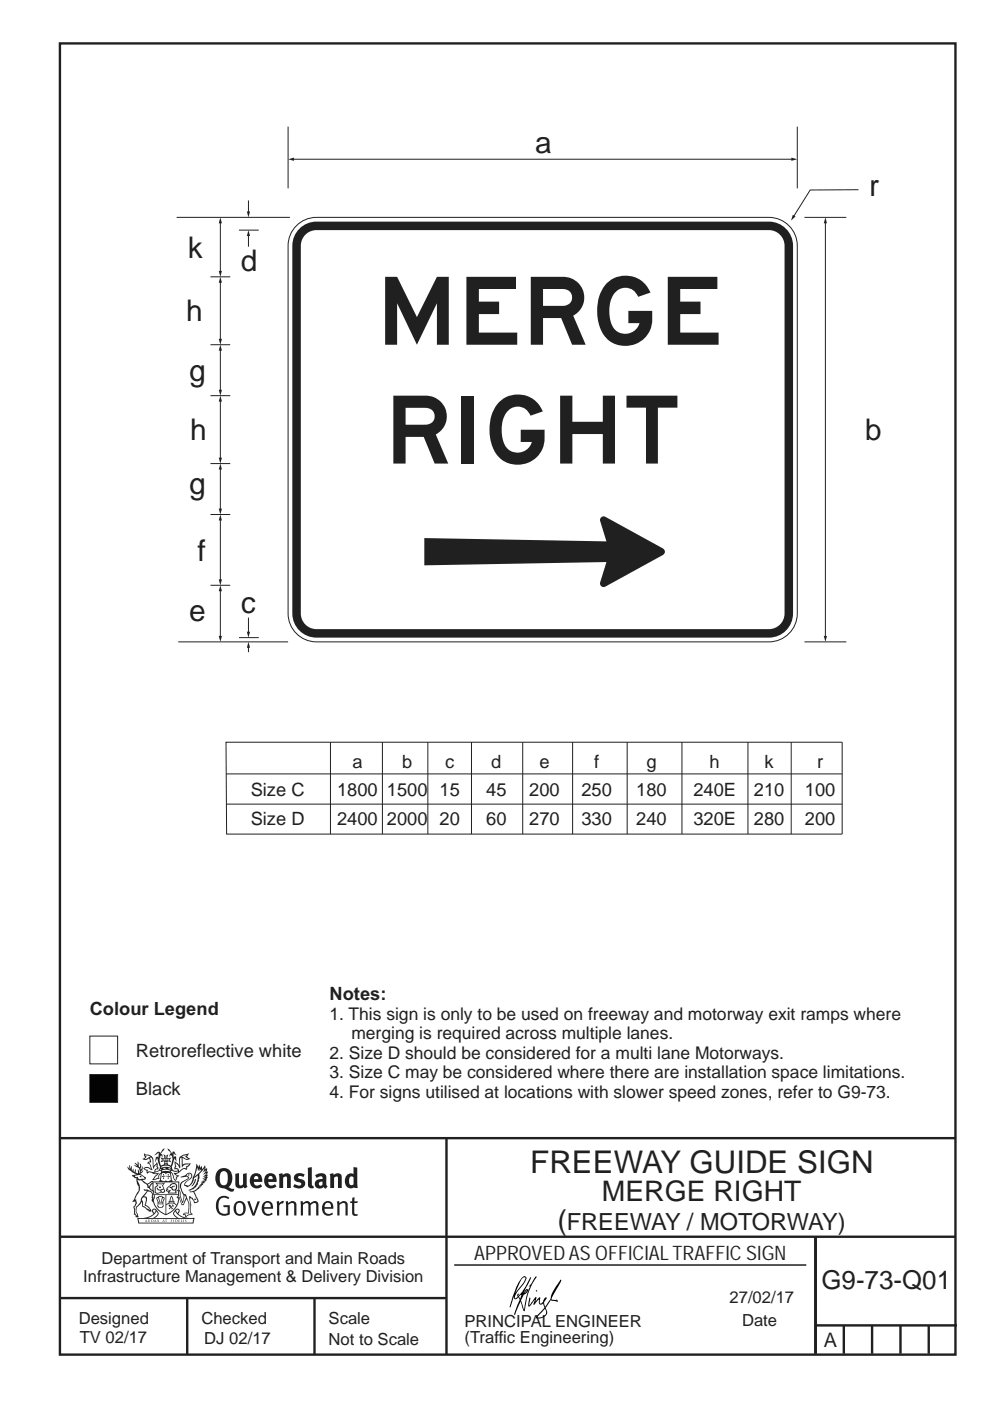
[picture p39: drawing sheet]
<svg xmlns="http://www.w3.org/2000/svg" width="210mm" height="297mm" viewBox="0 0 210 297" stroke-linecap="round" stroke-linejoin="round" font-family="sans-serif">
<defs><g id="words">
<g font-size="20" fill="#231f20">
<text x="79.8" y="73.1">MERGE</text>
<text x="81.6" y="98.3">RIGHT</text>
</g>
<text font-size="6.6" fill="#231f20" x="112.5" y="248.7">FREEWAY GUIDE SIGN</text>
<g font-size="6.3" fill="#231f20">
<text x="113.5" y="32.5">a</text>
<text x="184.4" y="41.6">r</text>
<text x="39.8" y="54.7">k</text>
<text x="51.1" y="57.5">d</text>
<text x="39.5" y="68.1">h</text>
<text x="40.2" y="80.8">g</text>
<text x="40.4" y="93.4">h</text>
<text x="183.5" y="93.3">b</text>
<text x="40.2" y="104.7">g</text>
<text x="41.9" y="118.9">f</text>
<text x="40.1" y="131.7">e</text>
<text x="51.1" y="130">c</text>
</g>
<g font-size="6" fill="#231f20">
<text x="127.7" y="254.6">MERGE RIGHT</text>
<text x="118.2" y="260.9">(</text>
</g>
<text font-size="5.5" fill="#231f20" x="174.2" y="273.3">G9-73-Q01</text>
<text font-size="5" fill="#231f20" x="120.2" y="260.9">FREEWAY / MOTORWAY)</text>
<g font-size="4.2" fill="#231f20">
<text x="100.6" y="267.2">APPROVED AS OFFICIAL TRAFFIC SIGN</text>
<text x="174.7" y="285.6">A</text>
</g>
<g font-size="3.9" fill="#231f20">
<text x="74.7" y="162.8">a</text>
<text x="85.3" y="162.8">b</text>
<text x="94.4" y="162.8">c</text>
<text x="104.2" y="162.8">d</text>
<text x="114.4" y="162.8">e</text>
<text x="126" y="162.8">f</text>
<text x="137.1" y="162.8">g</text>
<text x="150.5" y="162.8">h</text>
<text x="162.2" y="162.8">k</text>
<text x="173.3" y="162.8">r</text>
<text x="53.2" y="168.8">Size C</text>
<text x="71.5" y="168.8">1800</text>
<text x="82.1" y="168.8">1500</text>
<text x="93.2" y="168.8">15</text>
<text x="103.1" y="168.8">45</text>
<text x="112.3" y="168.8">200</text>
<text x="123.3" y="168.8">250</text>
<text x="135" y="168.8">180</text>
<text x="147.1" y="168.8">240E</text>
<text x="159.9" y="168.8">210</text>
<text x="170.7" y="168.8">100</text>
<text x="53.2" y="174.8">Size D</text>
<text x="71.5" y="174.9">2400</text>
<text x="82.1" y="174.9">2000</text>
<text x="93.2" y="174.9">20</text>
<text x="103.1" y="174.9">60</text>
<text x="112.3" y="174.9">270</text>
<text x="123.3" y="174.9">330</text>
<text x="135" y="174.9">240</text>
<text x="147.1" y="174.9">320E</text>
<text x="159.9" y="174.9">280</text>
<text x="170.7" y="174.9">200</text>
<text x="19" y="215.3">Colour Legend</text>
<text x="69.9" y="212">Notes:</text>
<text x="28.8" y="224.1">Retroreflective white</text>
<text x="28.8" y="232.1">Black</text>
</g>
<g font-size="3.7" fill="#231f20">
<text x="69.9" y="216.2">1. This sign is only to be used on freeway and motorway exit ramps where</text>
<text x="74.5" y="220.3">merging is required across multiple lanes.</text>
<text x="69.9" y="224.4">2. Size D should be considered for a multi lane Motorways.</text>
<text x="69.9" y="228.6">3. Size C may be considered where there are installation space limitations.</text>
<text x="69.9" y="232.7">4. For signs utilised at locations with slower speed zones, refer to G9-73.</text>
</g>
<g font-size="3.5" fill="#231f20">
<text x="21.5" y="267.9">Department of Transport and Main Roads</text>
<text x="17.7" y="271.8">Infrastructure Management &amp; Delivery Division</text>
<text x="16.7" y="280.7">Designed</text>
<text x="42.7" y="280.7">Checked</text>
<text x="69.7" y="280.7">Scale</text>
<text x="98.5" y="281.4">PRINCIPAL ENGINEER</text>
<text x="154.7" y="276.2">27/02/17</text>
<text x="157.4" y="281.2">Date</text>
<text x="16.9" y="284.8">TV 02/17</text>
<text x="43.3" y="284.9">DJ 02/17</text>
<text x="69.7" y="285.2">Not to Scale</text>
<text x="98.5" y="284.8">(Traffic Engineering)</text>
</g>
</g></defs>
<g fill="none" stroke="#231f20" stroke-width=".51">
<path d="M12.7 9.2h190v278h-190zM12.7 241.3h189.9M94.7 241.4v45.8M12.7 275.2h82M12.7 262.2h190.1M39.7 275.2v12M66.7 275.2v12M173 262.2v24.8M173 281h30M179 281v6M185 281v6M191 281v6"/>
<path d="M197 281v6"/>
</g>
<path d="M96.4 268.2h74.6" fill="none" stroke="#231f20" stroke-width=".21"/>
<g fill="#231f20">
<path d="M47 248.5a2.55 2.55 0 0 0 0 2.7l.3 .1a.81 .81 0 0 0 1-.9v-.6a1.04 1.04 0 0 0-1.1-1.5zM46.3 248.1a1.82 1.82 0 0 1 2.1-.2 1.82 1.82 0 0 1 .9 1.9 2.29 2.29 0 0 1-.8 1.9l.7 .3h.5l-.2 .6a2.87 2.87 0 0 1-2-.7 2.12 2.12 0 0 1-1.7-3.1z" fill-rule="evenodd"/>
<path d="M49.9 248.9l.8-.2v2a.46 .46 0 0 0 .2 .6 .46 .46 0 0 0 .7-.2v-2.2l.7-.2v2.4l.2 .5-.6 .4-.2-.3a1.02 1.02 0 0 1-1.2 .2 1.02 1.02 0 0 1-.6-1.1z" fill-rule="evenodd"/>
<path d="M54 249.5l-.1 .5h.9a.49 .49 0 0 0-.2-.6 .49 .49 0 0 0-.6 .1zM53.4 249.2a1.34 1.34 0 0 1 1.6-.3 1.34 1.34 0 0 1 .6 1.5v.2h-1.7a.77 .77 0 0 0 .5 .8 .77 .77 0 0 0 .9-.3l.3 .4a1.59 1.59 0 0 1-2.1 .2 1.59 1.59 0 0 1-.4-2z" fill-rule="evenodd"/>
<path d="M57 249.5l-.1 .5h.9a.49 .49 0 0 0-.2-.6 .49 .49 0 0 0-.6 .1zM56.4 249.2a1.34 1.34 0 0 1 1.6-.3 1.34 1.34 0 0 1 .7 1.5v.2h-1.8a.77 .77 0 0 0 .5 .8 .77 .77 0 0 0 .9-.3l.3 .4a1.59 1.59 0 0 1-2 .2 1.59 1.59 0 0 1-.5-2z" fill-rule="evenodd"/>
<path d="M59.1 248.9l.8-.2 .1 .4a.95 .95 0 0 1 1-.3 .95 .95 0 0 1 .7 .8v2.3h-.8v-2.3a.46 .46 0 0 0-.8 .1v2.2h-.9z" fill-rule="evenodd"/>
<path d="M62.5 249.1a1.75 1.75 0 0 1 2.1-.1l-.2 .5-.6-.2a.43 .43 0 0 0-.6 .3l.4 .3a1.04 1.04 0 0 1 1.2 1.2 1.04 1.04 0 0 1-1.4 .9l-1.2-.4 .3-.6 1 .4 .4-.4a.88 .88 0 0 0-1-.5l-.4-.2-.1-.4z" fill-rule="evenodd"/>
<path d="M65.3 247.6l.8-.2 .1 3.8 .2 .2 .2 .5a.88 .88 0 0 1-1-.1 .88 .88 0 0 1-.3-1z" fill-rule="evenodd"/>
<path d="M67.8 250.6a.43 .43 0 0 0-.1 .7 .43 .43 0 0 0 .7-.1v-.7zM66.8 249.2a1.7 1.7 0 0 1 2.4 .1v1.8l.3 .4-.4 .5-.5-.3a1.03 1.03 0 0 1-1.7-.2 1.03 1.03 0 0 1 .8-1.5h.7v-.4a.8 .8 0 0 0-1.2 .1z" fill-rule="evenodd"/>
<path d="M69.9 248.9l.8-.2 .1 .4a.95 .95 0 0 1 1-.3 .95 .95 0 0 1 .7 .8v2.3h-.8v-2.3a.46 .46 0 0 0-.8 .1v2.2h-.8z" fill-rule="evenodd"/>
<path d="M74.3 249.5a1.48 1.48 0 0 0 0 1.7l.4 .1 .3-.2v-1.5l-.3-.2zM75 247.4l.8 .2 .1 4.3h-.7l-.1-.2a1.26 1.26 0 0 1-1.4 0 1.26 1.26 0 0 1-.6-1.3 1.29 1.29 0 0 1 .5-1.3 1.29 1.29 0 0 1 1.4-.2z" fill-rule="evenodd"/>
<path d="M46.4 253.9a1.72 1.72 0 0 1 2.2 0l-.2 .3a1.24 1.24 0 0 0-1.4-.1 1.24 1.24 0 0 0-.7 1.3 1.49 1.49 0 0 0 1.3 2l.7-.2v-1.3h-.9l-.1-.4h1.4v2a1.93 1.93 0 0 1-2.2-.1 1.93 1.93 0 0 1-.7-2.2l.2-.7z" fill-rule="evenodd"/>
<path d="M50.3 255.2a1.65 1.65 0 0 0 .3 2.2 .99 .99 0 0 0 1-1.5 .78 .78 0 0 0-.4-.8 .78 .78 0 0 0-.9 .1zM50 254.9a1.33 1.33 0 0 1 1.6-.1 1.33 1.33 0 0 1 .5 1.5 1.31 1.31 0 0 1-1.3 1.5 1.31 1.31 0 0 1-1.3-1.6l.1-.5z" fill-rule="evenodd"/>
<path d="M52.5 254.7l.4-.1 .9 2.6 .8-2.5h.5l-1.1 3h-.5z" fill-rule="evenodd"/>
<path d="M56.2 255.2l-.2 .7h1.4a.7 .7 0 0 0-.3-.8 .7 .7 0 0 0-.9 .1zM55.9 255a1.22 1.22 0 0 1 1.5-.2 1.22 1.22 0 0 1 .5 1.5h-1.9a.93 .93 0 0 0 .5 1 .93 .93 0 0 0 1.2-.2l.1 .3a1.43 1.43 0 0 1-1.7 .1 1.43 1.43 0 0 1-.6-1.7z" fill-rule="evenodd"/>
<path d="M58.7 254.8l.4-.2 .1 .5 .4-.3 .6-.2-.2 .6a.66 .66 0 0 0-.8 .6v1.9h-.4z" fill-rule="evenodd"/>
<path d="M60.6 254.8l.4-.2 .1 .5a.94 .94 0 0 1 1-.4 .94 .94 0 0 1 .8 .7v2.3h-.5l-.1-2.5a.81 .81 0 0 0-1.2 .3v2.2h-.4z" fill-rule="evenodd"/>
<path d="M63.7 254.7l.5-.1 .1 .5 .4-.3a.78 .78 0 0 1 1.1 .3 .9 .9 0 0 1 1-.5 .9 .9 0 0 1 .7 .8v2.3h-.4l-.1-2.5a.67 .67 0 0 0-1.1 .3v2.2h-.5v-2.4l-.4-.2-.7 .4v2.2h-.5z" fill-rule="evenodd"/>
<path d="M69 255.2l-.2 .7h1.4a.7 .7 0 0 0-.3-.8 .7 .7 0 0 0-.9 .1zM68.7 255a1.22 1.22 0 0 1 1.5-.2 1.22 1.22 0 0 1 .5 1.5h-1.9a.93 .93 0 0 0 .5 1 .93 .93 0 0 0 1.2-.2l.1 .3a1.44 1.44 0 0 1-1.7 .1 1.44 1.44 0 0 1-.6-1.7z" fill-rule="evenodd"/>
<path d="M71.4 254.8l.5-.2 .1 .5a.94 .94 0 0 1 1-.4 .94 .94 0 0 1 .7 .7v2.3h-.4l-.1-2.5a.81 .81 0 0 0-1.2 .3v2.2h-.5z" fill-rule="evenodd"/>
<path d="M74.7 254l.5-.2v.9h.7l-.1 .4h-.7l.1 2.2 .1 .1h.5l.1 .3a.75 .75 0 0 1-1.2-.6v-2h-.4v-.4h.4z" fill-rule="evenodd"/>
<path d="M30.8 244.9l1.1 .3-.9 .5h-.4l.5-.5zM31.8 245.5l.2-.1a2.44 2.44 0 0 1 .4 2l.1 .4 .7-1-.1 .6 .3 .3a.57 .57 0 0 0-.6 .8l-1-.2-.5 .2 .1-.5-.7-.2 .6-.2 1 .5 .1-.1-.6-1.3-.2-.1 .5-.1zM30.7 244.5l-.2 .4 .3 .4-.6 .4a1.04 1.04 0 0 0 1.4-.1l.2 .7h-.4l-.2 .4a.94 .94 0 0 1 .9 1.1l-.2-.1a1.16 1.16 0 0 0-1.5-.1l.3 .4 .4 .2 .1 .5 .2 .2v-.2a.94 .94 0 0 1 1.1 .2h.9l-1.2 1.2a1.13 1.13 0 0 0 1.2-.2l.4-.1-.1-.4 .5-.7a.83 .83 0 0 0-.6 1.1l-.3-.1-.7 .3 1.1-1.4-.5 .2-.5-.1 1.3-.5-.2-.2-.8 .4v-.3l.2-.2 .3 .1 .1-.3-.2-.4v-.6l-.2-.3-.6 .9v-.7a1.42 1.42 0 0 0-1.7-1.8z" fill-rule="evenodd"/>
<path d="M38.5 245.3l.5-.3 .7-.1-.6 .3 .8 .5h-.3zM38.3 245.5h.2l.1 2a1.69 1.69 0 0 1 1.5-.7l-.7 .5 .1 .5a1.1 1.1 0 0 0-1.5 .6l-.1-.5-.2-.2h-.5l.2-.4-.2-.7a1.42 1.42 0 0 1 .8 1.1l.2-.1zM37.1 246.2l.1 1-.2 .3v.5l.6-.1 .1 .2a.96 .96 0 0 1-1.1-.1l-.1 .1a1.06 1.06 0 0 0 1.3 .2v.1a.72 .72 0 0 1-1 .2l.3 .5 .6 .3-.4 .1-.1 .7-.3-.4-.3-1.1-.4-.4 .4 .9a1.54 1.54 0 0 0 .6 1.2l.2-.3a.58 .58 0 0 1 .5-.7l.1-.2h-.3l-.4-.3 .9-.5a.93 .93 0 0 1 1.1-.5l.1 .2 .2-.1 .1-.5a.99 .99 0 0 0 .7-.9l-1.3 .1-.4 .3v-1.5l.9 .4 .8-.3h-.3l-.5-.4 .4-.7-.7 .2a1.46 1.46 0 0 0-1.3 2.1v.4l-.2-.4z" fill-rule="evenodd"/>
<path d="M35.6 248.9l.2 .1-.1 .4h.3l-.3 .1v.5l-.1-.6h-.3l.3-.1z" fill-rule="evenodd"/>
<path d="M34.6 248.9l.2 .1-.1 .3 .4 .1h-.4v.6l-.1-.5-.3-.1h.3z" fill-rule="evenodd"/>
<path d="M34.3 248.8a.57 .57 0 0 1 .9 .2 .57 .57 0 0 1 .9-.2l.2 1.4-.2 .1a.57 .57 0 0 1-.9-.1 .69 .69 0 0 1-1.1 0zM34.2 248.1l-.3 2.1-.2 .4h2.9l-.1-.4-.3-2.1h-.2v.3l-.8-.1-.9 .1 .1-.3z" fill-rule="evenodd"/>
<path d="M34.2 252.4a.3 .3 0 0 0 .6 0 .3 .3 0 0 0-.6 0zM33.3 251l.3 .3-.3 .3a.79 .79 0 0 0 0 1.3l.8-.2-.1-.3a.55 .55 0 0 1-.7-.6h.1l.1 .3 .4 .1 .8-.2-.4-.7 .4-.3-.7 .1zM33 250.7l1.1 .2 .9-.2-.4 .7 .4 1.1a.56 .56 0 0 1-.8 .3l-.2 .1a.73 .73 0 0 1-.9 .1 .73 .73 0 0 1-.3-.9v-.4l.5-.4z" fill-rule="evenodd"/>
<path d="M35.6 251.9l.7-.5a.58 .58 0 0 1 1-.1 .58 .58 0 0 1-.5 .9l-.2-.3a.43 .43 0 0 1 .6-.3v-.1a.57 .57 0 0 0-.8 .2l-.2-.1-.3 .2 .4 .1a.55 .55 0 0 0 .9 .5v.5h-1.3l.3-.4-.1-.2-.6 .1 .2-.2-.2-.1zM35.4 251.8l-.1 .2a.39 .39 0 0 0 .2 .7l.3-.1-.2 .5h1.9l-.1-.8a.86 .86 0 0 0-.1-1.4 .86 .86 0 0 0-1.3 .4z" fill-rule="evenodd"/>
<path d="M36 254.8h.8v.2h-.8zM36.4 253.8l.2 .8h-.4zM36.4 253.5l-.3 .5-.1 .6h-.2v.4l-.7 .4 .1 .2a1.48 1.48 0 0 1 2.2 .1l.2-.1-.6-.5v-.5h-.2l-.1-.6z" fill-rule="evenodd"/>
<path d="M35.8 255.4l.3 .1 .2 .3 .3-.2-.2-.2a.38 .38 0 0 1 .4 .5l-.1-.2-.3 .3 .3 .2-.3 .2-.1-.3-.4 .3-.1-.2 .4-.3-.2-.1-.1 .1z" fill-rule="evenodd"/>
<path d="M34.5 254h.2v.2l-.3 .6h-.1zM33.6 255.3h.9v.2a.55 .55 0 0 1-.8 .4v-.2h-.2zM33.4 254h.2l.2 .8h-.2zM33.6 255h.8l.1 .1-.8 .1zM33.8 253.7h.5l-.2 1.1h-.2zM33.3 253.8l-.1 .3 .3 1.2a.48 .48 0 0 0-.1 .5 .48 .48 0 0 0 .4 .3l.6-.1a.49 .49 0 0 0 .2-.7l.3-1.2-.1-.3a1.42 1.42 0 0 0-1.5 0z" fill-rule="evenodd"/>
<path d="M33.6 251.6h.5l.1 .3h-.4z" fill-rule="evenodd"/>
<path d="M41.3 250.1l.3-.2-.2 .9-.6 .7h-.2l.5-.7z" fill-rule="evenodd"/>
<path d="M39.7 249l.3-.2 .5 .2a.88 .88 0 0 1-.6 1.1 1.22 1.22 0 0 0-.8 1.3l.5 .2a.72 .72 0 0 0 .9-.4l.5-.8 .2-.6 .8-.6v.3a2.85 2.85 0 0 1-2 2.8l.1 .1a2.13 2.13 0 0 0 1.9-1.5l-.1-.2a2.01 2.01 0 0 0 .3-1.8l1.2-1.3-.4 1 .7-.5-.7 1 .8-.4-.8 .8 .7-.1-.9 .5 .8-.1-.8 .4h.7l-.8 .3 .3 .2h-.4l.2 .4-.4-.1 .2 .3h-.4l.1 .3h-.1a2.16 2.16 0 0 1-2 1l.1 .2h.4a.76 .76 0 0 1 .7 .7l.5 1.2-.6 .2a1.45 1.45 0 0 0-1.2-1.3l.3 1.8-.1 1.9 .4 .2a1.07 1.07 0 0 0-1.2 .4v-.3l-.5-.2a.87 .87 0 0 1 1-.1l.1-.7a4.4 4.4 0 0 0-.6-3.1l-.1-.3h-.2a2.16 2.16 0 0 1-.7-2.2l.3-.3 1.2-.8a.55 .55 0 0 0-.4-.7zM37.8 252.4a.76 .76 0 0 1 .3 1.1l.6 1.6 .4-1.7 .2 .1a.61 .61 0 0 1-.1 .9l-.3 .9h-.2l-.7-1.6-.3 .1a1.18 1.18 0 0 0 .1-1.4zM41.8 247.5l.2 .8 .3-.6v.6l.3-.5a1.9 1.9 0 0 1-1.1 1.4l-.3 .3zM38.2 249.6l1.4-.1 .2 .1v.3l-.5 .3a1.26 1.26 0 0 0-1 1.9l.2 .7a1.84 1.84 0 0 1 .2 2l-.4-1.3a.96 .96 0 0 0-.4-1.3l-.4 .3a.78 .78 0 0 1-.1 1.3l.2 .2h.4l.4 1.1a.38 .38 0 0 0 .2 .4 .38 .38 0 0 0 .4-.1l.6-1.2a2.94 2.94 0 0 1 .3 2.5v.5l-.8-.1-.3 .4v.2l.4-.1 .1 .4 .2 .1a1.02 1.02 0 0 1 1.3-.5l-.1-.4-.3-.1 .2-1.7-.3-1.4 .1 .1a1.14 1.14 0 0 1 .7 .9 .63 .63 0 0 0 .9-.2 .63 .63 0 0 0-.2-.8l-.6-1.3 .9-.6 .2-.3 .2-.1v-.2h.3l-.1-.3h.4l-.1-.3 .5-.1-.2-.2 .5-.4 .1-.2-.3 .1 .5-.6-.3 .1 .3-.6-.4 .1 .4-.5v-.3l-.3 .2 .1-.6v-.3l-.4 .3-.1-.8-.5 .8-.2-.7-.2 .5-.3-.8-.1 .6-.5-.8-.1 1.4-.7 1.9a1.81 1.81 0 0 1-.9 1.4l-.6-.2a1.75 1.75 0 0 1 1.1-1.2 .75 .75 0 0 0 .1-1.3 .75 .75 0 0 0-1.2 .5z" fill-rule="evenodd"/>
<path d="M41.2 254.2l.3-.1 .1 .3h-.4z" fill-rule="evenodd"/>
<path d="M29.4 258.4h11.6l-.2 .8h-11.3zM31.3 258.2l.5-.1a2.48 2.48 0 0 0 1.4-1.3l.2 .6-.5 .5-.4 .3zM32.5 256.6l.3-.2 .2 .2-.3 .6zM37.2 256.8a2.65 2.65 0 0 0 1.8 1.4h-1.1l-.5-.3-.5-.5zM37.4 256.6l.2-.2 .3 .2-.3 .6zM29.2 258.2l.1 1.2h11.7l.3-1.1-.2-.1a4.1 4.1 0 0 1-3.3-.9l.3-.4-.1-.5a1.06 1.06 0 0 0-1.3 .9l.2 .4 .6 .5h-4.7l.3-.1a.84 .84 0 0 0 .6-.7 .84 .84 0 0 0-.5-.9l-.3-.2-.5 .1-.1 .5 .3 .4a4.2 4.2 0 0 1-3.4 .9z" fill-rule="evenodd"/>
<path d="M31 258.7l.1 .2h-.2zM31 258.6l-.3 .5 .4-.1 .2 .1z" fill-rule="evenodd"/>
<path d="M31.3 258.6h.2v.4a.25 .25 0 0 0 .3-.1 .25 .25 0 0 0-.1-.3h.1a.29 .29 0 0 1 0 .4 .29 .29 0 0 1-.4 0 .29 .29 0 0 1 0-.4z" fill-rule="evenodd"/>
<path d="M32.2 258.6a.22 .22 0 0 1 .3 .2 .22 .22 0 0 1-.3 .2zM32 258.6v.5a.33 .33 0 0 0 .5-.1 .33 .33 0 0 0 0-.4 .33 .33 0 0 0-.5 0z" fill-rule="evenodd"/>
<path d="M32.9 258.7l.1 .2h-.2zM32.9 258.6l-.2 .5 .3-.1 .2 .1z" fill-rule="evenodd"/>
<path d="M33.3 258.6h.2v.2l.3-.2-.2 .2 .2 .3-.3-.2-.1 .2h-.1l.2-.3z" fill-rule="evenodd"/>
<path d="M34.7 258.7l.1 .2h-.2zM34.7 258.6l-.3 .5 .4-.1 .2 .1z" fill-rule="evenodd"/>
<path d="M35 258.6h.4h-.1v.5h-.2l.1-.5z" fill-rule="evenodd"/>
<path d="M36.2 258.6h.3h-.2v.2h.2h-.2l.1 .3h-.2z" fill-rule="evenodd"/>
<path d="M36.7 258.6h.2v.5h-.2z" fill-rule="evenodd"/>
<path d="M37.3 258.6a.22 .22 0 0 1 .3 .2 .22 .22 0 0 1-.3 .2zM37.1 258.6v.5a.33 .33 0 0 0 .5-.1 .33 .33 0 0 0 0-.4 .33 .33 0 0 0-.5 0z" fill-rule="evenodd"/>
<path d="M37.8 258.6h.3h-.1v.2h.1h-.1v.2l.1 .1h-.3z" fill-rule="evenodd"/>
<path d="M38.3 258.6h.3l-.1 .4 .2 .1h-.4z" fill-rule="evenodd"/>
<path d="M38.9 258.6h.2v.5h-.2z" fill-rule="evenodd"/>
<path d="M39.3 258.6h.2l-.2 .1 .2 .2-.1 .2h-.1v-.2l.2 .1z" fill-rule="evenodd"/>
<path d="M34.2 247.4a1.51 1.51 0 0 1 2 .2 2.67 2.67 0 0 0-2.1 0zM35.7 247.6l.4 .2 .1 .2-.4-.1zM34.6 247.7l.4-.1 .2 .2h-.4zM34 247.9l.3 .1-.3 .1zM34.9 246.9l.3-.2 .2 .2zM34.9 245.7h.2v.4h-.2zM35 245.1l.2 .2 .2-.2-.1 .4h-.2zM35.1 246.3h.2l.1 .4-.2-.2-.2 .2zM35.3 245.7h.2v.4h-.2zM34.4 245.7l.3 .1v.2l-.3 .1 .2-.2zM35.7 245.8l.3-.1-.2 .2 .2 .2-.4-.1zM32.7 244.9l1-.5-.1 1-.2-.1-.4 .1-.2 1.1 .5-1 .2 .9a1.84 1.84 0 0 1 .3 1.7l.4 .1a2.48 2.48 0 0 1 2.2 .1l.2-.3-.2-.7 .7-1.7 .4 .6-.2-1-.2-.1-.2 .3v-.9l.6 .4-.6-.7h-.3l-.1 .4-.5-.8-.5-.3 .2 .4 .5 .6-.4 .7 .4-.3a2.06 2.06 0 0 1 0 2.2l-.6-.2-.1-.6 .1-.1 .8 .2-.4-.5 .4-.5-.7 .2-.2-.2 .2-.7-.5 .4-.5-.4 .2 .7-.2 .2-.7-.2 .4 .5-.4 .5 .7-.2 .2 .1-.2 .6-.5 .2a2.02 2.02 0 0 1 0-2.2l.3 .5-.1-.6-.3-.1 .8-1.2-.5 .3-.4 .7-.2-.3a.8 .8 0 0 0-.8 .5z" fill-rule="evenodd"/>
<path d="M29.2 250.1l.3 .2a.61 .61 0 0 1 .8 .3l.3 .2a.8 .8 0 0 1 .6 1l.4 .1 .5 .6a1 1 0 0 1 .5 1l-.1 .7v-.5h-.1a.96 .96 0 0 0-.8-1.3l-.3-.2h-.6l-.1-.1-.2 .1 .2 .3h.5l-1.1 1.4-.2 .9-.4 .6a1.33 1.33 0 0 0-.5 1.8l.2 .5a1.26 1.26 0 0 1-.5-1.4l-.1-.4a1.56 1.56 0 0 0 .4-1.7l-.3 .2 .2-.5a3.2 3.2 0 0 0 .7-3zM30.4 253.9h.4a2.06 2.06 0 0 1-.1 1.6l.7 .5 .4 .5-.6-.2-.8-.6-.1-.9a.51 .51 0 0 1 .1-.9zM28.6 249.3a1.52 1.52 0 0 1 2.1 .6l-1.1 .1-.2-.1-.2-.4-.4 .1zM27.5 247v.8l-.3-.4-.2 .1a3.1 3.1 0 0 0 2 1.5l-1 .1 .5 .6 .5 .1v1.1a1.84 1.84 0 0 1-.2 2.5l-.4 .9-.4 .4 .3 .1 .4-.1 .1 .4-.2 .5-.3 .2 .1 1.8 .2-.1 .2 .6h.2l.4-.1-.1-.5a1.3 1.3 0 0 1-.1-1.6l.8-1.1 .2 1.1 .6 .2 .4 .6 .2-.2 .2 .4 .5-.1a1.85 1.85 0 0 0-1.2-1.3l.1-.3a1.39 1.39 0 0 0 0-1.5h-.5l.5-.6a.66 .66 0 0 1 .9-.4 .66 .66 0 0 1 .3 .9l-.1 .4h.2v.1l-.2 .3 .2 .5 .2-.3a2.24 2.24 0 0 0 .1-2.2 .73 .73 0 0 1-.7-.6 .73 .73 0 0 1 .5-.8l.1-.2a.94 .94 0 0 0-.9 .8 .48 .48 0 0 1-.1-.5 .48 .48 0 0 1 .5-.3l.5-.3a.51 .51 0 0 0-.8 .2l-.5 .3-1-.8 .6-.1 .1-.5-1.1-.7 .5-.4v-.4l-.5 .5 .1-.2a.69 .69 0 0 0 .2-1.1v.5l-.3 .2 .1-1.1-.3-.2 .1 .6-.1 .2-.4-1.2v.6l-.7-.3 .6 .6-.6-.2 .2 .3a1 1 0 0 1 .8 1.5l-.2-.8v.8l-.5-.2-.1-.7-.2 .6-.2-.1v-.6l-.2 .4-.2-.2 .1-.7-.2 .5z" fill-rule="evenodd"/>
<path d="M29.5 249.5l.3-.2 .3 .3z" fill-rule="evenodd"/>
<path d="M32.4 250.5h5.6v2l-.2-.1v-1.7h-5.2v2.5h5.2v-.8l.1 .2-.1 1.1v-.3h-2.5v4a4.1 4.1 0 0 0 2.6-3.6l.1-.1a4 4 0 0 1-2.8 3.9 4.2 4.2 0 0 1-2.8-4.7l.1 1.3 .1-.1a3.8 3.8 0 0 0 2.5 3.3v-4h-2.5l-.2-.9z" fill-rule="evenodd"/>
<circle cx="40" cy="249.1" r=".17"/>
</g>
<g fill="#000">
<path d="M111.6 273.7l.2-.2-.5 .7zM110.4 274.5l.2 .1-.3 .8-.2-.5zM110.9 270.9h.5a9.3 9.3 0 0 1-2 3.1l-.1 .3 1-2.5zM110.6 271a14.7 14.7 0 0 0-2.2 4.9l-.3 1.2 .1 .1 .8-2.3a.42 .42 0 0 0 .2 .6 .42 .42 0 0 0 .6-.3l.2-.1 .2 .5-1.1 3.2h.2l1.1-2.9 .6 1.9 .2 .2 .2-.5a13.5 13.5 0 0 1 2-6.2l.4-.5-.1-.2-1.6 2.1 .4-.1a14.9 14.9 0 0 0-1.3 5.1l-.4-1.1a1.39 1.39 0 0 1 .2-1.9l.1-.2a.92 .92 0 0 0 .8-1.2 .75 .75 0 0 0-.8 .7l-.1 .2 1.6-3.4h-.1l-.4 .7a10.5 10.5 0 0 1-2.2 3.3l.2-.5a.32 .32 0 0 0-.4 .2 .32 .32 0 0 0 .1 .4l-.5 .4a3.2 3.2 0 0 1 1.1-2.3l.5-.6a2.49 2.49 0 0 0 .7-1.6l-.4-.2z" fill-rule="evenodd"/>
<path d="M113.7 273.6l.3 .2h-.3z" fill-rule="evenodd"/>
<path d="M115.6 277.5a1.15 1.15 0 0 1 .1 1.3 1.15 1.15 0 0 1-1.2 .5l-.6 .1zM112.2 275.2l-.2 1.6 .2 .2 1.2-1.5-.2 1.1 1.1-1.1a.94 .94 0 0 0 .4 1.1l.5-.3 .3 .9-1.2 1.3a.98 .98 0 0 0-.5 1 1.9 1.9 0 0 0 2.3-1.3l-.1-.2a1.02 1.02 0 0 1 .2-1.4l.6-1 1.5 .3-.2-.4v.2l-1.1-.1v-.3l2-3.6 .1-.2-.2-.2-1.7 2.8a6.6 6.6 0 0 1-1.6 2.9l-.1-.2a1.01 1.01 0 0 1 .4-1.4l.1-.2-.3-.1-.4 .4-.1 .5-.6 .4-.1-.4 .1-.9-.2-.1-.9 1 .3-1h-.2l-1.4 1.8 .3-1.5v-.1z" fill-rule="evenodd"/>
</g>
<path d="M19.1 219.7h5.8v5.9h-5.8z" fill-rule="evenodd" fill="#fff" stroke="#231f20" stroke-width=".21"/>
<path d="M19.1 227.8h5.8v5.9h-5.8z" fill-rule="evenodd" fill="#000" stroke="#231f20" stroke-width=".21"/>
<path d="M61.1 26.8v13.1M62.2 33.8h105.8" fill="none" stroke="#231f20" stroke-width=".21"/>
<g fill="#231f20">
<path d="M167.9 33.4l1.2 .4-1.2 .3z"/>
<path d="M61.1 33.8l1.3-.4v.7z"/>
</g>
<path d="M37.5 46.1h24M182.1 40.2l-10.3 .1-3.4 5.6" fill="none" stroke="#231f20" stroke-width=".21"/>
<path d="M168.2 45.5l.5 .4-.9 .9z" fill="#231f20"/>
<path d="M169.1 26.8v13.1M44.6 109.1h4.2M37.8 136.1h23.3M50.7 135.2h4.2M52.7 130.9v3.2" fill="none" stroke="#231f20" stroke-width=".21"/>
<path d="M52.4 133.9h.6l-.3 1.3z" fill="#231f20"/>
<path d="M46.7 47.2v10.4" fill="none" stroke="#231f20" stroke-width=".21"/>
<g fill="#231f20">
<path d="M46.7 46.1l.4 1.2h-.7z"/>
<path d="M46.4 57.4h.7l-.4 1.3z"/>
</g>
<path d="M46.7 99.4v8.6" fill="none" stroke="#231f20" stroke-width=".21"/>
<g fill="#231f20">
<path d="M46.7 98.3l.4 1.2h-.7z"/>
<path d="M46.4 107.8h.7l-.4 1.3z"/>
</g>
<path d="M46.7 85v12.2" fill="none" stroke="#231f20" stroke-width=".21"/>
<g fill="#231f20">
<path d="M46.7 83.9l.4 1.2h-.7z"/>
<path d="M46.4 97h.7l-.4 1.3z"/>
</g>
<path d="M46.7 110.2v12.8" fill="none" stroke="#231f20" stroke-width=".21"/>
<g fill="#231f20">
<path d="M46.4 122.8h.7l-.4 1.3z"/>
<path d="M46.7 109.1l.4 1.2h-.7z"/>
</g>
<path d="M46.7 125.2v9.8" fill="none" stroke="#231f20" stroke-width=".21"/>
<g fill="#231f20">
<path d="M46.7 124.1l.4 1.2h-.7z"/>
<path d="M46.4 134.8h.7l-.4 1.3z"/>
</g>
<path d="M44.6 58.7h4.2M44.6 124.1h4.2M52.7 137.2v1.1" fill="none" stroke="#231f20" stroke-width=".21"/>
<path d="M52.7 136.1l.3 1.2h-.6z" fill="#231f20"/>
<path d="M52.7 49.9v2.4" fill="none" stroke="#231f20" stroke-width=".21"/>
<path d="M52.7 48.8l.3 1.2h-.6z" fill="#231f20"/>
<path d="M50.7 48.8h4.2M52.7 42.5v2.5" fill="none" stroke="#231f20" stroke-width=".21"/>
<path d="M52.4 44.8h.6l-.3 1.3z" fill="#231f20"/>
<path d="M175.1 47.2v87.8M44.6 73.1h4.2M44.6 98.3h4.2" fill="none" stroke="#231f20" stroke-width=".21"/>
<g fill="#231f20">
<path d="M175.1 46.1l.3 1.2h-.7z"/>
<path d="M174.7 134.8h.7l-.3 1.3z"/>
</g>
<path d="M170.6 46.1h8.9M170.6 136.1h8.9" fill="none" stroke="#231f20" stroke-width=".21"/>
<path d="M62.9 47.9a6 6 0 0 1 4.2-1.8h96a6 6 0 0 1 6 6v78a6 6 0 0 1-6 6h-96a6 6 0 0 1-6-6v-78a6 6 0 0 1 1.8-4.2z" fill-rule="evenodd" fill="#fff" stroke="#231f20" stroke-width=".21"/>
<path d="M63.8 48.2a5.1 5.1 0 0 1 3.3-1.2h96a5.1 5.1 0 0 1 5.1 5.1v78a5.1 5.1 0 0 1-5.1 5.1h-96a5.1 5.1 0 0 1-5.1-5.1v-78a5.1 5.1 0 0 1 1.8-3.9z" fill-rule="evenodd" fill="#231f20"/>
<path d="M64.8 49.8a3.3 3.3 0 0 1 2.3-1h96a3.3 3.3 0 0 1 3.3 3.3v78a3.3 3.3 0 0 1-3.3 3.3h-96a3.3 3.3 0 0 1-3.3-3.3v-78a3.3 3.3 0 0 1 1-2.3z" fill-rule="evenodd" fill="#fff"/>
<path d="M90 114.1l38.6 .7-1.3-4.4a.77 .77 0 0 1 .3-.8 .77 .77 0 0 1 .9 0l12.1 6.7a.79 .79 0 0 1 .4 .7 .79 .79 0 0 1-.4 .7l-12.1 6.6a.77 .77 0 0 1-.9 0 .77 .77 0 0 1-.3-.8l1.3-4.3-38.6 .7z" fill-rule="evenodd" fill="#231f20"/>
<path d="M46.7 74.2v8.6" fill="none" stroke="#231f20" stroke-width=".21"/>
<g fill="#231f20">
<path d="M46.7 73.1l.4 1.2h-.7z"/>
<path d="M46.4 82.6h.7l-.4 1.3z"/>
</g>
<path d="M46.7 59.8v12.2M44.6 83.9h4.2" fill="none" stroke="#231f20" stroke-width=".21"/>
<g fill="#231f20">
<path d="M46.7 58.7l.4 1.2h-.7z"/>
<path d="M46.4 71.8h.7l-.4 1.3z"/>
</g>
<g fill="none" stroke="#231f20" stroke-width=".21">
<path d="M47.9 157.4h130.7v19.4h-130.5zM70.1 157.4v19.4M81.1 157.4v19.4M90.7 157.4v19.4M100 157.4v19.4M110.9 157.4v19.4M121.5 157.4v19.4M133 157.4v19.4M144.6 157.3v19.5M158.6 157.4v19.4M167.8 157.4v19.4M47.9 164.1h130.7"/>
<path d="M48.1 170.5h130.5"/>
</g>
<use href="#words"/>
</svg>
